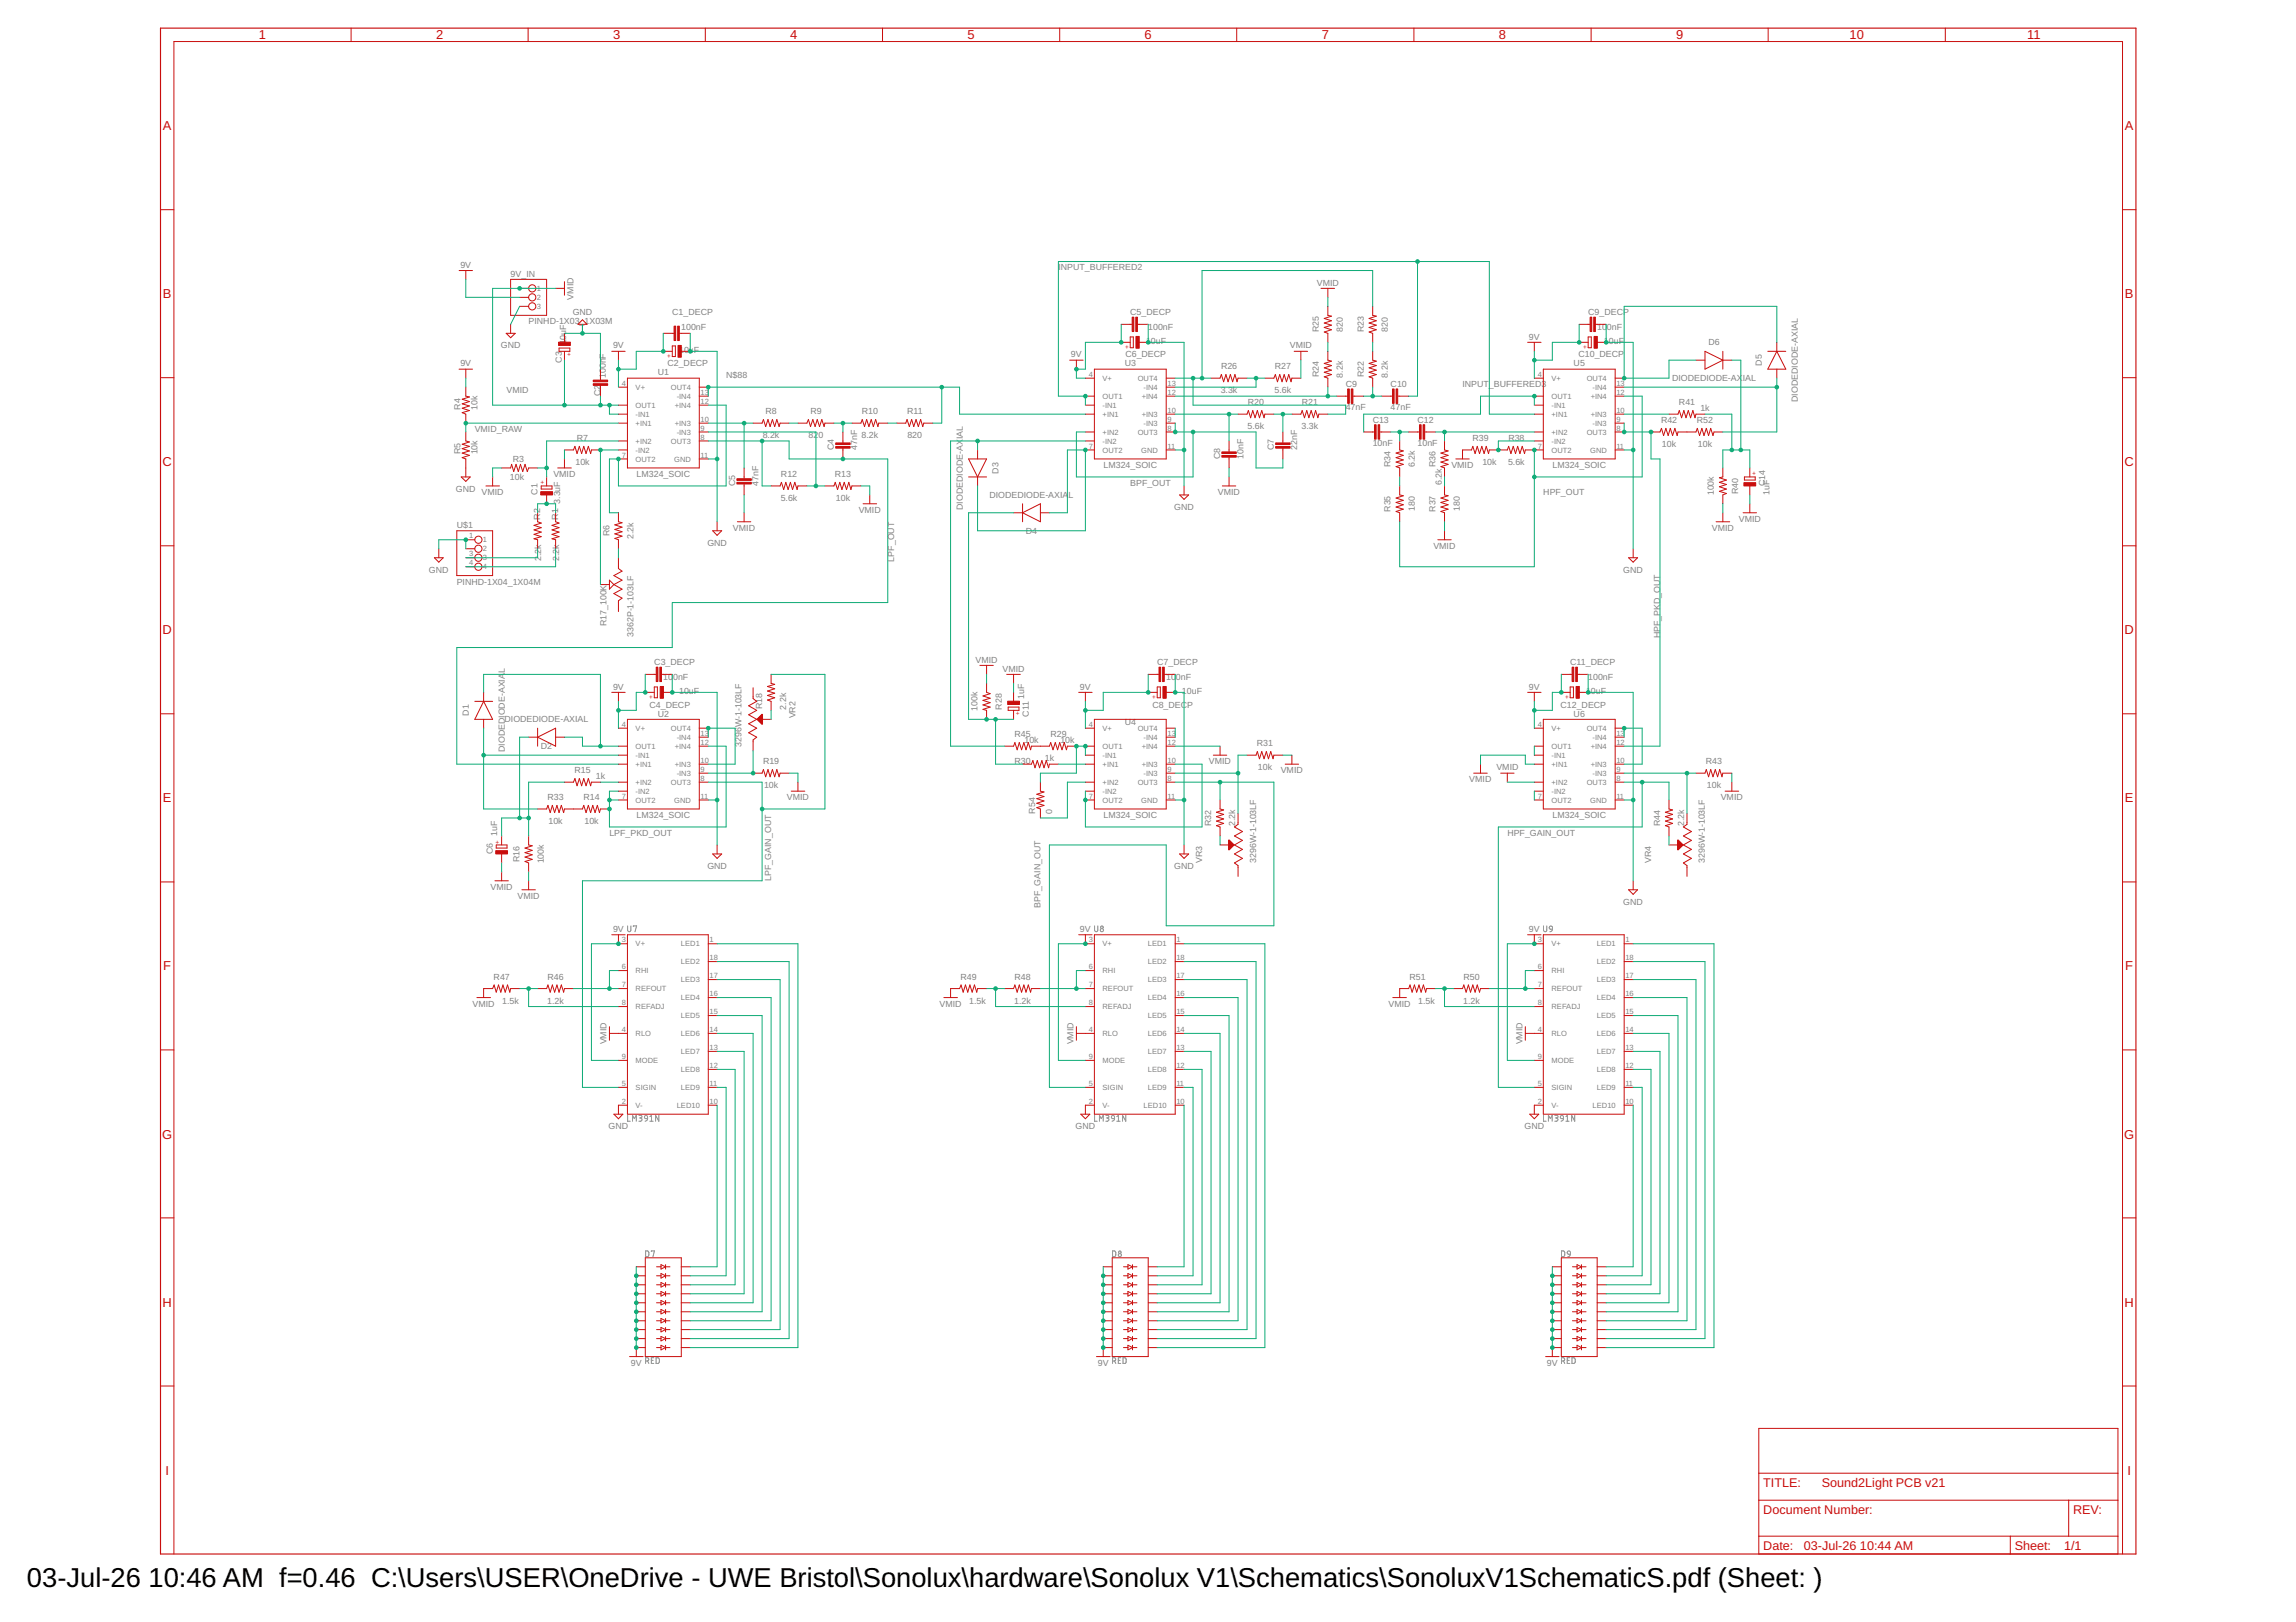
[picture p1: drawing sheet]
<svg xmlns="http://www.w3.org/2000/svg" width="297mm" height="210mm" viewBox="0 0 297 210" stroke-linecap="round" stroke-linejoin="round" font-family="sans-serif">
<defs><g id="words">
<g font-size="3.5">
<text x="3.5" y="205.4">03-Jul-26</text>
<text x="19.2" y="205.4">10:46 AM f=0.46 C:\Users\USER\OneDrive - UWE Bristol\Sonolux\hardware\Sonolux V1\Schematics\SonoluxV1SchematicS.pdf (Sheet: )</text>
</g>
<g font-size="1.7" fill="#c90d0c">
<text x="33.5" y="5.1">1</text>
<text x="56.4" y="5.1">2</text>
<text x="79.3" y="5.1">3</text>
<text x="102.2" y="5.1">4</text>
<text x="125.2" y="5.1">5</text>
<text x="148.1" y="5.1">6</text>
<text x="171" y="5.1">7</text>
<text x="193.9" y="5.1">8</text>
<text x="216.8" y="5.1">9</text>
<text x="239.3" y="5.1">10</text>
<text x="262.3" y="5.1">11</text>
<text x="21.1" y="16.8">A</text>
<text x="274.9" y="16.8">A</text>
<text x="21.1" y="38.6">B</text>
<text x="274.9" y="38.6">B</text>
<text x="21" y="60.3">C</text>
<text x="274.9" y="60.3">C</text>
<text x="21" y="82.1">D</text>
<text x="274.9" y="82.1">D</text>
<text x="21.1" y="103.8">E</text>
<text x="274.9" y="103.8">E</text>
<text x="21.1" y="125.6">F</text>
<text x="275" y="125.6">F</text>
<text x="21" y="147.3">G</text>
<text x="274.8" y="147.3">G</text>
<text x="21" y="169.1">H</text>
<text x="274.9" y="169.1">H</text>
<text x="21.4" y="190.8">I</text>
<text x="275.2" y="190.8">I</text>
</g>
<g font-size="1.6" fill="#c90d0c">
<text x="228.1" y="192.4">TITLE:</text>
<text x="228.1" y="195.9">Document Number:</text>
<text x="235.7" y="192.4">Sound2Light PCB v21</text>
<text x="268.2" y="195.9">REV:</text>
<text x="228.1" y="200.5">Date:</text>
<text x="233.4" y="200.5">03-Jul-26</text>
<text x="240.6" y="200.5">10:44 AM</text>
<text x="260.7" y="200.5">Sheet:</text>
<text x="267" y="200.5">1/1</text>
</g>
<g font-size="1.1" fill="#808080">
<text x="59.6" y="34.6">9V</text>
<text x="66.1" y="35.8">9V_IN</text>
<text x="136.9" y="35">I</text>
<text x="137.2" y="35">NPUT_BUFFERED2</text>
<text x="68.4" y="42">PINHD-1X03_1X03M</text>
<text x="74.1" y="40.8">GND</text>
<text x="74.2" y="38.8" transform="rotate(-90 74.2 38.8)">VMID</text>
<text x="87" y="40.8">C1_DECP</text>
<text x="146.2" y="40.8">C5_DECP</text>
<text x="170.4" y="37">VMID</text>
<text x="205.5" y="40.8">C9_DECP</text>
<text x="59.6" y="47.4">9V</text>
<text x="64.8" y="45.1">GND</text>
<text x="72.7" y="46.9" transform="rotate(-90 72.7 46.9)">C3</text>
<text x="73.3" y="44.6" transform="rotate(-90 73.3 44.6)">10uF</text>
<text x="79.3" y="45.1">9V</text>
<text x="86.4" y="47.4">C2_DECP</text>
<text x="87.9" y="45.7">10uF</text>
<text x="88.1" y="42.7">100nF</text>
<text x="138.6" y="46.3">9V</text>
<text x="145.5" y="47.4">U3</text>
<text x="145.6" y="46.3">C6_DECP</text>
<text x="148.3" y="44.5">10uF</text>
<text x="148.5" y="42.7">100nF</text>
<text x="158" y="47.8">R26</text>
<text x="164.9" y="47.8">R27</text>
<text x="166.9" y="45.1">VMID</text>
<text x="170.6" y="43" transform="rotate(-90 170.6 43)">R25</text>
<text x="173.7" y="42.9" transform="rotate(-90 173.7 42.9)">820</text>
<text x="176.4" y="43" transform="rotate(-90 176.4 43)">R23</text>
<text x="179.6" y="42.9" transform="rotate(-90 179.6 42.9)">820</text>
<text x="197.8" y="43.9">9V</text>
<text x="203.6" y="47.4">U5</text>
<text x="204.2" y="46.3">C10_DECP</text>
<text x="206.6" y="42.7">10</text>
<text x="207.5" y="44.5">10uF</text>
<text x="207.9" y="42.7">0nF</text>
<text x="221" y="44.7">D6</text>
<text x="227.9" y="47.3" transform="rotate(-90 227.9 47.3)">D5</text>
<text x="59.6" y="53" transform="rotate(-90 59.6 53)">R4</text>
<text x="61.8" y="53" transform="rotate(-90 61.8 53)">10k</text>
<text x="65.5" y="50.9">VMID</text>
<text x="77.7" y="51.3" transform="rotate(-90 77.7 51.3)">C2</text>
<text x="78.4" y="48.9" transform="rotate(-90 78.4 48.9)">100nF</text>
<text x="85.1" y="48.6">U1</text>
<text x="93.9" y="48.9">N$88</text>
<text x="99" y="53.6">R8</text>
<text x="104.8" y="53.6">R9</text>
<text x="111.5" y="53.6">R10</text>
<text x="117.3" y="53.6">R11</text>
<text x="157.9" y="50.9">3.3k</text>
<text x="161.4" y="52.4">R20</text>
<text x="164.9" y="50.9">5.6k</text>
<text x="168.4" y="52.4">R21</text>
<text x="170.6" y="48.8" transform="rotate(-90 170.6 48.8)">R24</text>
<text x="173.7" y="48.9" transform="rotate(-90 173.7 48.9)">8.2k</text>
<text x="174.1" y="53.1">47nF</text>
<text x="174.1" y="50.1">C9</text>
<text x="176.4" y="48.8" transform="rotate(-90 176.4 48.8)">R22</text>
<text x="179.6" y="48.9" transform="rotate(-90 179.6 48.9)">8.2k</text>
<text x="179.9" y="53.1">47nF</text>
<text x="179.9" y="50.1">C10</text>
<text x="189.2" y="50.1">INPUT_BUFFERED3</text>
<text x="216.3" y="49.3">DIODEDIODE-AX</text>
<text x="217.2" y="52.4">R41</text>
<text x="220" y="53.2">1k</text>
<text x="225.5" y="49.3">IAL</text>
<text x="232.6" y="52" transform="rotate(-90 232.6 52)">DIODEDIODE-AXIAL</text>
<text x="59.6" y="58.8" transform="rotate(-90 59.6 58.8)">R5</text>
<text x="61.4" y="55.9">VMID_RAW</text>
<text x="61.8" y="58.8" transform="rotate(-90 61.8 58.8)">10k</text>
<text x="66.3" y="59.7">R3</text>
<text x="74.6" y="57.1">R7</text>
<text x="98.7" y="56.7">8.2k</text>
<text x="104.6" y="56.7">82</text>
<text x="105.9" y="56.7">0</text>
<text x="107.9" y="58.2" transform="rotate(-90 107.9 58.2)">C4</text>
<text x="110.9" y="58.2" transform="rotate(-90 110.9 58.2)">47nF</text>
<text x="111.5" y="56.7">8.2k</text>
<text x="117.4" y="56.7">820</text>
<text x="124.6" y="56.9" transform="rotate(-90 124.6 56.9)">IAL</text>
<text x="157.8" y="59.4" transform="rotate(-90 157.8 59.4)">C8</text>
<text x="160.9" y="59.4" transform="rotate(-90 160.9 59.4)">10nF</text>
<text x="161.4" y="55.6">5.6k</text>
<text x="164.8" y="58.2" transform="rotate(-90 164.8 58.2)">C7</text>
<text x="167.8" y="58.2" transform="rotate(-90 167.8 58.2)">22nF</text>
<text x="168.4" y="55.6">3.3k</text>
<text x="177.6" y="57.8">10nF</text>
<text x="177.6" y="54.7">C13</text>
<text x="183.4" y="57.8">10nF</text>
<text x="183.4" y="54.7">C12</text>
<text x="190.5" y="57.1">R39</text>
<text x="195.1" y="57.1">R38</text>
<text x="214.9" y="54.7">R42</text>
<text x="215" y="57.9">10k</text>
<text x="219.5" y="54.7">R52</text>
<text x="219.7" y="57.9">10k</text>
<text x="59" y="63.7">GND</text>
<text x="62.3" y="64">VMID</text>
<text x="66" y="62.2">10k</text>
<text x="69.5" y="64" transform="rotate(-90 69.5 64)">C1</text>
<text x="71.6" y="61.7">VMID</text>
<text x="72.5" y="65.2" transform="rotate(-90 72.5 65.2)">3.3uF</text>
<text x="74.4" y="60.2">10k</text>
<text x="82.4" y="61.7">LM324_SOIC</text>
<text x="95.1" y="62.9" transform="rotate(-90 95.1 62.9)">C5</text>
<text x="98.1" y="62.9" transform="rotate(-90 98.1 62.9)">47nF</text>
<text x="101" y="64.8">5.6k</text>
<text x="101" y="61.7">R12</text>
<text x="108" y="61.7">R13</text>
<text x="108.1" y="64.8">10k</text>
<text x="124.6" y="66" transform="rotate(-90 124.6 66)">DIODEDIODE-AX</text>
<text x="128" y="64.4">DIODEDIODE-AXIA</text>
<text x="129.2" y="61.3" transform="rotate(-90 129.2 61.3)">D3</text>
<text x="138.2" y="64.4">L</text>
<text x="142.8" y="60.6">LM324_SOIC</text>
<text x="146.2" y="62.9">BPF_OUT</text>
<text x="157.6" y="64">VMID</text>
<text x="179.9" y="60.4" transform="rotate(-90 179.9 60.4)">R34</text>
<text x="183" y="60.5" transform="rotate(-90 183 60.5)">6.2k</text>
<text x="185.7" y="60.4" transform="rotate(-90 185.7 60.4)">R36</text>
<text x="186.5" y="62.8" transform="rotate(-90 186.5 62.8)">6.2k</text>
<text x="187.8" y="60.6">VMID</text>
<text x="191.8" y="60.2">10k</text>
<text x="195.1" y="60.2">5.6k</text>
<text x="199.7" y="64">HPF_OUT</text>
<text x="200.9" y="60.6">LM324_SOIC</text>
<text x="221.7" y="64.1" transform="rotate(-90 221.7 64.1)">100k</text>
<text x="224.9" y="63.9" transform="rotate(-90 224.9 63.9)">R40</text>
<text x="228.3" y="62.9" transform="rotate(-90 228.3 62.9)">C14</text>
<text x="228.9" y="64" transform="rotate(-90 228.9 64)">1uF</text>
<text x="59.1" y="68.3">U$1</text>
<text x="69.9" y="67.2" transform="rotate(-90 69.9 67.2)">R2</text>
<text x="72.2" y="67.2" transform="rotate(-90 72.2 67.2)">R1</text>
<text x="78.8" y="69.4" transform="rotate(-90 78.8 69.4)">R6</text>
<text x="82" y="69.8" transform="rotate(-90 82 69.8)">2.2k</text>
<text x="91.5" y="70.7">GND</text>
<text x="94.8" y="68.7">VMID</text>
<text x="111.1" y="66.4">VMID</text>
<text x="132.7" y="69.1">D4</text>
<text x="151.9" y="66">GND</text>
<text x="179.9" y="66.2" transform="rotate(-90 179.9 66.2)">R35</text>
<text x="183" y="66.2" transform="rotate(-90 183 66.2)">180</text>
<text x="185.4" y="71">VMID</text>
<text x="185.7" y="66.2" transform="rotate(-90 185.7 66.2)">R37</text>
<text x="188.8" y="66.2" transform="rotate(-90 188.8 66.2)">180</text>
<text x="221.5" y="68.7">VMID</text>
<text x="225" y="67.5">VMID</text>
<text x="55.5" y="74.1">GND</text>
<text x="59.1" y="75.7">PINHD-1X04_1X04M</text>
<text x="70" y="72.6" transform="rotate(-90 70 72.6)">2.2k</text>
<text x="72.3" y="72.6" transform="rotate(-90 72.3 72.6)">2.2k</text>
<text x="115.7" y="72.7" transform="rotate(-90 115.7 72.7)">LPF_OUT</text>
<text x="210" y="74.1">GND</text>
<text x="78.5" y="81.1" transform="rotate(-90 78.5 81.1)">R17_100K</text>
<text x="82" y="82.4" transform="rotate(-90 82 82.4)">3362P-1-103LF</text>
<text x="214.8" y="82.6" transform="rotate(-90 214.8 82.6)">HPF_PKD_OUT</text>
<text x="65.3" y="87.1" transform="rotate(-90 65.3 87.1)">L</text>
<text x="79.3" y="89.2">9V</text>
<text x="84.7" y="86.1">C3_DECP</text>
<text x="85.8" y="88">10</text>
<text x="87.1" y="88">0nF</text>
<text x="87.9" y="89.8">10uF</text>
<text x="126.2" y="85.8">VMID</text>
<text x="129.7" y="86.9">VMID</text>
<text x="139.7" y="89.2">9V</text>
<text x="149.7" y="86.1">C7_DECP</text>
<text x="150.9" y="88">10</text>
<text x="152.1" y="88">0nF</text>
<text x="152.9" y="89.8">10uF</text>
<text x="197.8" y="89.2">9V</text>
<text x="203.1" y="86.1">C11_DECP</text>
<text x="205.2" y="89.8">10uF</text>
<text x="205.5" y="88">100nF</text>
<text x="60.7" y="92.6" transform="rotate(-90 60.7 92.6)">D1</text>
<text x="65.3" y="93.5">DIODEDIODE-AXIAL</text>
<text x="84" y="91.6">C4_DECP</text>
<text x="85.1" y="92.7">U2</text>
<text x="98.6" y="91.8" transform="rotate(-90 98.6 91.8)">R18</text>
<text x="101.7" y="91.8" transform="rotate(-90 101.7 91.8)">2.2k</text>
<text x="102.9" y="93" transform="rotate(-90 102.9 93)">VR2</text>
<text x="126.5" y="92" transform="rotate(-90 126.5 92)">100k</text>
<text x="129.6" y="91.8" transform="rotate(-90 129.6 91.8)">R28</text>
<text x="131.2" y="95.4">R45</text>
<text x="132.5" y="90.4" transform="rotate(-90 132.5 90.4)">1uF</text>
<text x="133.1" y="92.8" transform="rotate(-90 133.1 92.8)">C11</text>
<text x="135.9" y="95.4">R29</text>
<text x="145.5" y="93.9">U4</text>
<text x="149.1" y="91.6">C8_DECP</text>
<text x="201.9" y="91.6">C12_DECP</text>
<text x="203.6" y="92.7">U6</text>
<text x="65.3" y="97.3" transform="rotate(-90 65.3 97.3)">DIODEDIODE-AXIA</text>
<text x="70" y="97">D2</text>
<text x="74.3" y="100.1">R15</text>
<text x="77.1" y="100.9">1k</text>
<text x="95.9" y="96.7" transform="rotate(-90 95.9 96.7)">3296W-1-103LF</text>
<text x="98.7" y="98.9">R19</text>
<text x="131.2" y="98.9">R30</text>
<text x="132.5" y="96.2">10k</text>
<text x="135.2" y="98.5">1k</text>
<text x="137.2" y="96.2">10k</text>
<text x="156.4" y="98.9">VMID</text>
<text x="162.6" y="96.6">R31</text>
<text x="162.7" y="99.7">10k</text>
<text x="165.7" y="100.1">VMID</text>
<text x="190.1" y="101.2">VMID</text>
<text x="193.6" y="99.7">VMID</text>
<text x="220.7" y="98.9">R43</text>
<text x="70.8" y="103.5">R33</text>
<text x="71" y="106.7">10k</text>
<text x="75.5" y="103.5">R14</text>
<text x="75.6" y="106.7">10k</text>
<text x="82.4" y="105.9">LM324_SOIC</text>
<text x="98.8" y="102">10k</text>
<text x="101.8" y="103.5">VMID</text>
<text x="133.9" y="105.3" transform="rotate(-90 133.9 105.3)">R54</text>
<text x="136.1" y="105.3" transform="rotate(-90 136.1 105.3)">0</text>
<text x="142.8" y="105.9">LM324_SOIC</text>
<text x="156.7" y="106.9" transform="rotate(-90 156.7 106.9)">R32</text>
<text x="159.8" y="106.9" transform="rotate(-90 159.8 106.9)">2.2k</text>
<text x="200.9" y="105.9">LM324_SOIC</text>
<text x="214.8" y="106.9" transform="rotate(-90 214.8 106.9)">R44</text>
<text x="217.9" y="106.9" transform="rotate(-90 217.9 106.9)">2.2k</text>
<text x="220.8" y="102">10k</text>
<text x="222.6" y="103.5">VMID</text>
<text x="63.7" y="110.5" transform="rotate(-90 63.7 110.5)">C6</text>
<text x="64.3" y="108.2" transform="rotate(-90 64.3 108.2)">1uF</text>
<text x="67.2" y="111.5" transform="rotate(-90 67.2 111.5)">R16</text>
<text x="70.4" y="111.7" transform="rotate(-90 70.4 111.7)">100k</text>
<text x="78.8" y="108.2">LPF_PKD_OUT</text>
<text x="91.5" y="112.5">GND</text>
<text x="99.8" y="114" transform="rotate(-90 99.8 114)">LPF_GAIN_OUT</text>
<text x="151.9" y="112.5">GND</text>
<text x="155.5" y="111.7" transform="rotate(-90 155.5 111.7)">VR3</text>
<text x="162.5" y="111.7" transform="rotate(-90 162.5 111.7)">3296W-1-103LF</text>
<text x="195" y="108.2">HPF_GAIN_OUT</text>
<text x="213.6" y="111.7" transform="rotate(-90 213.6 111.7)">VR4</text>
<text x="220.6" y="111.7" transform="rotate(-90 220.6 111.7)">3296W-1-103LF</text>
<text x="63.5" y="115.2">VMID</text>
<text x="66.9" y="116.3">VMID</text>
<text x="134.6" y="117.5" transform="rotate(-90 134.6 117.5)">BPF_GAIN_OUT</text>
<text x="210" y="117.1">GND</text>
<text x="79.3" y="120.6">9V</text>
<text x="139.7" y="120.6">9V</text>
<text x="197.8" y="120.6">9V</text>
<text x="61.1" y="130.3">VMID</text>
<text x="63.9" y="126.8">R47</text>
<text x="65" y="129.9">1.5k</text>
<text x="70.8" y="129.9">1.2k</text>
<text x="70.8" y="126.8">R46</text>
<text x="121.5" y="130.3">VMID</text>
<text x="124.3" y="126.8">R49</text>
<text x="125.4" y="129.9">1.5k</text>
<text x="131.2" y="129.9">1.2k</text>
<text x="131.2" y="126.8">R48</text>
<text x="179.6" y="130.3">VMID</text>
<text x="182.4" y="126.8">R51</text>
<text x="183.5" y="129.9">1.5k</text>
<text x="189.3" y="129.9">1.2k</text>
<text x="189.3" y="126.8">R50</text>
<text x="78.5" y="135.2" transform="rotate(-90 78.5 135.2)">VMID</text>
<text x="138.9" y="135.2" transform="rotate(-90 138.9 135.2)">VMID</text>
<text x="197" y="135.2" transform="rotate(-90 197 135.2)">VMID</text>
<text x="78.7" y="146.2">GND</text>
<text x="139.1" y="146.2">GND</text>
<text x="197.2" y="146.2">GND</text>
<text x="81.6" y="176.7">9V</text>
<text x="142" y="176.7">9V</text>
<text x="200.1" y="176.7">9V</text>
</g>
<g font-size="1" fill="#808080">
<text x="69.5" y="37.7">1</text>
<text x="69.5" y="38.8">2</text>
<text x="69.5" y="40">3</text>
<text x="80.5" y="49.9">4</text>
<text x="82.2" y="52.8">OUT1</text>
<text x="82.2" y="53.9">-IN1</text>
<text x="82.2" y="50.5">V+</text>
<text x="86.8" y="50.5">OUT4</text>
<text x="87.3" y="52.8">+IN4</text>
<text x="87.5" y="51.6">-IN4</text>
<text x="90.6" y="51.1">13</text>
<text x="90.6" y="52.3">12</text>
<text x="140.9" y="48.8">4</text>
<text x="142.6" y="51.6">OUT1</text>
<text x="142.6" y="52.8">-IN1</text>
<text x="142.6" y="53.9">+IN1</text>
<text x="142.6" y="49.3">V+</text>
<text x="147.2" y="49.3">OUT4</text>
<text x="147.7" y="53.9">+IN3</text>
<text x="147.7" y="51.6">+IN4</text>
<text x="148" y="50.5">-IN4</text>
<text x="151" y="53.4">10</text>
<text x="151" y="49.9">13</text>
<text x="151" y="51.1">12</text>
<text x="198.9" y="48.8">4</text>
<text x="200.7" y="51.6">OUT1</text>
<text x="200.7" y="52.8">-IN1</text>
<text x="200.7" y="53.9">+IN1</text>
<text x="200.7" y="49.3">V+</text>
<text x="205.3" y="49.3">OUT4</text>
<text x="205.8" y="53.9">+IN3</text>
<text x="205.8" y="51.6">+IN4</text>
<text x="206" y="50.5">-IN4</text>
<text x="209.1" y="53.4">10</text>
<text x="209.1" y="49.9">13</text>
<text x="209.1" y="51.1">12</text>
<text x="80.5" y="59.2">7</text>
<text x="82.2" y="58.6">-IN2</text>
<text x="82.2" y="55.1">+IN1</text>
<text x="82.2" y="57.4">+IN2</text>
<text x="82.2" y="59.7">OUT2</text>
<text x="86.8" y="57.4">OUT3</text>
<text x="87.2" y="59.7">GND</text>
<text x="87.3" y="55.1">+IN3</text>
<text x="87.5" y="56.3">-IN3</text>
<text x="90.6" y="55.7">9</text>
<text x="90.6" y="54.6">10</text>
<text x="90.6" y="59.2">11</text>
<text x="90.6" y="56.9">8</text>
<text x="140.9" y="58.1">7</text>
<text x="142.6" y="57.4">-IN2</text>
<text x="142.6" y="56.3">+IN2</text>
<text x="142.6" y="58.6">OUT2</text>
<text x="147.2" y="56.3">OUT3</text>
<text x="147.6" y="58.6">GND</text>
<text x="148" y="55.1">-IN3</text>
<text x="151" y="54.6">9</text>
<text x="151" y="58.1">11</text>
<text x="151" y="55.7">8</text>
<text x="198.9" y="58.1">7</text>
<text x="200.7" y="57.4">-IN2</text>
<text x="200.7" y="56.3">+IN2</text>
<text x="200.7" y="58.6">OUT2</text>
<text x="205.3" y="56.3">OUT3</text>
<text x="205.7" y="58.6">GND</text>
<text x="206" y="55.1">-IN3</text>
<text x="209.1" y="54.6">9</text>
<text x="209.1" y="58.1">11</text>
<text x="209.1" y="55.7">8</text>
<text x="60.7" y="69.7">1</text>
<text x="62.5" y="70.2">1</text>
<text x="62.5" y="71.4">2</text>
<text x="60.7" y="72">3</text>
<text x="60.7" y="73.2">4</text>
<text x="62.5" y="72.5">3</text>
<text x="62.5" y="73.7">4</text>
<text x="80.5" y="94.1">4</text>
<text x="82.2" y="94.6">V+</text>
<text x="86.8" y="94.6">OUT4</text>
<text x="87.5" y="95.8">-IN4</text>
<text x="90.6" y="95.2">13</text>
<text x="140.9" y="94.1">4</text>
<text x="142.6" y="94.6">V+</text>
<text x="147.2" y="94.6">OUT4</text>
<text x="148" y="95.8">-IN4</text>
<text x="151" y="95.2">13</text>
<text x="198.9" y="94.1">4</text>
<text x="200.7" y="94.6">V+</text>
<text x="205.3" y="94.6">OUT4</text>
<text x="206" y="95.8">-IN4</text>
<text x="209.1" y="95.2">13</text>
<text x="82.2" y="96.9">OUT1</text>
<text x="82.2" y="98.1">-IN1</text>
<text x="82.2" y="99.2">+IN1</text>
<text x="82.2" y="101.6">+IN2</text>
<text x="86.8" y="101.6">OUT3</text>
<text x="87.3" y="99.2">+IN3</text>
<text x="87.3" y="96.9">+IN4</text>
<text x="87.5" y="100.4">-IN3</text>
<text x="90.6" y="99.9">9</text>
<text x="90.6" y="98.7">10</text>
<text x="90.6" y="101.1">8</text>
<text x="90.6" y="96.4">12</text>
<text x="142.6" y="96.9">OUT1</text>
<text x="142.6" y="98.1">-IN1</text>
<text x="142.6" y="99.2">+IN1</text>
<text x="142.6" y="101.6">+IN2</text>
<text x="147.2" y="101.6">OUT3</text>
<text x="147.7" y="99.2">+IN3</text>
<text x="147.7" y="96.9">+IN4</text>
<text x="148" y="100.4">-IN3</text>
<text x="151" y="99.9">9</text>
<text x="151" y="98.7">10</text>
<text x="151" y="101.1">8</text>
<text x="151" y="96.4">12</text>
<text x="200.7" y="96.9">OUT1</text>
<text x="200.7" y="98.1">-IN1</text>
<text x="200.7" y="99.2">+IN1</text>
<text x="200.7" y="101.6">+IN2</text>
<text x="205.3" y="101.6">OUT3</text>
<text x="205.8" y="99.2">+IN3</text>
<text x="205.8" y="96.9">+IN4</text>
<text x="206" y="100.4">-IN3</text>
<text x="209.1" y="99.9">9</text>
<text x="209.1" y="98.7">10</text>
<text x="209.1" y="101.1">8</text>
<text x="209.1" y="96.4">12</text>
<text x="80.5" y="103.4">7</text>
<text x="82.2" y="102.7">-IN2</text>
<text x="82.2" y="103.9">OUT2</text>
<text x="87.2" y="103.9">GND</text>
<text x="90.6" y="103.4">11</text>
<text x="140.9" y="103.4">7</text>
<text x="142.6" y="102.7">-IN2</text>
<text x="142.6" y="103.9">OUT2</text>
<text x="147.6" y="103.9">GND</text>
<text x="151" y="103.4">11</text>
<text x="198.9" y="103.4">7</text>
<text x="200.7" y="102.7">-IN2</text>
<text x="200.7" y="103.9">OUT2</text>
<text x="205.7" y="103.9">GND</text>
<text x="209.1" y="103.4">11</text>
<text x="80.5" y="125.4">6</text>
<text x="80.5" y="122">3</text>
<text x="82.2" y="126">RHI</text>
<text x="82.2" y="122.5">V+</text>
<text x="88.1" y="122.5">LED1</text>
<text x="88.1" y="124.8">LED2</text>
<text x="91.8" y="122">1</text>
<text x="91.8" y="124.3">18</text>
<text x="140.9" y="125.4">6</text>
<text x="140.9" y="122">3</text>
<text x="142.6" y="126">RHI</text>
<text x="142.6" y="122.5">V+</text>
<text x="148.5" y="122.5">LED1</text>
<text x="148.5" y="124.8">LED2</text>
<text x="152.2" y="122">1</text>
<text x="152.2" y="124.3">18</text>
<text x="198.9" y="125.4">6</text>
<text x="198.9" y="122">3</text>
<text x="200.7" y="126">RHI</text>
<text x="200.7" y="122.5">V+</text>
<text x="206.6" y="122.5">LED1</text>
<text x="206.6" y="124.8">LED2</text>
<text x="210.3" y="122">1</text>
<text x="210.3" y="124.3">18</text>
<text x="80.5" y="130.1">8</text>
<text x="80.5" y="127.8">7</text>
<text x="82.2" y="130.6">REFADJ</text>
<text x="82.2" y="128.3">REFOUT</text>
<text x="88.1" y="127.1">LED3</text>
<text x="88.1" y="129.4">LED4</text>
<text x="88.1" y="131.8">LED5</text>
<text x="91.8" y="126.6">17</text>
<text x="91.8" y="128.9">16</text>
<text x="91.8" y="131.3">15</text>
<text x="140.9" y="130.1">8</text>
<text x="140.9" y="127.8">7</text>
<text x="142.6" y="130.6">REFADJ</text>
<text x="142.6" y="128.3">REFOUT</text>
<text x="148.5" y="127.1">LED3</text>
<text x="148.5" y="129.4">LED4</text>
<text x="148.5" y="131.8">LED5</text>
<text x="152.2" y="126.6">17</text>
<text x="152.2" y="128.9">16</text>
<text x="152.2" y="131.3">15</text>
<text x="198.9" y="130.1">8</text>
<text x="198.9" y="127.8">7</text>
<text x="200.7" y="130.6">REFADJ</text>
<text x="200.7" y="128.3">REFOUT</text>
<text x="206.6" y="127.1">LED3</text>
<text x="206.6" y="129.4">LED4</text>
<text x="206.6" y="131.8">LED5</text>
<text x="210.3" y="126.6">17</text>
<text x="210.3" y="128.9">16</text>
<text x="210.3" y="131.3">15</text>
<text x="80.5" y="137.1">9</text>
<text x="80.5" y="133.6">4</text>
<text x="82.2" y="137.6">MODE</text>
<text x="82.2" y="134.1">RLO</text>
<text x="88.1" y="134.1">LED6</text>
<text x="88.1" y="136.4">LED7</text>
<text x="91.8" y="133.6">14</text>
<text x="91.8" y="135.9">13</text>
<text x="140.9" y="137.1">9</text>
<text x="140.9" y="133.6">4</text>
<text x="142.6" y="137.6">MODE</text>
<text x="142.6" y="134.1">RLO</text>
<text x="148.5" y="134.1">LED6</text>
<text x="148.5" y="136.4">LED7</text>
<text x="152.2" y="133.6">14</text>
<text x="152.2" y="135.9">13</text>
<text x="198.9" y="137.1">9</text>
<text x="198.9" y="133.6">4</text>
<text x="200.7" y="137.6">MODE</text>
<text x="200.7" y="134.1">RLO</text>
<text x="206.6" y="134.1">LED6</text>
<text x="206.6" y="136.4">LED7</text>
<text x="210.3" y="133.6">14</text>
<text x="210.3" y="135.9">13</text>
<text x="80.5" y="140.5">5</text>
<text x="80.5" y="142.9">2</text>
<text x="82.2" y="141.1">SIGIN</text>
<text x="82.2" y="143.4">V-</text>
<text x="87.5" y="143.4">LED10</text>
<text x="88.1" y="138.7">LED8</text>
<text x="88.1" y="141.1">LED9</text>
<text x="91.8" y="138.2">12</text>
<text x="91.8" y="140.5">11</text>
<text x="91.8" y="142.9">10</text>
<text x="140.9" y="140.5">5</text>
<text x="140.9" y="142.9">2</text>
<text x="142.6" y="141.1">SIGIN</text>
<text x="142.6" y="143.4">V-</text>
<text x="148" y="143.4">LED10</text>
<text x="148.5" y="138.7">LED8</text>
<text x="148.5" y="141.1">LED9</text>
<text x="152.2" y="138.2">12</text>
<text x="152.2" y="140.5">11</text>
<text x="152.2" y="142.9">10</text>
<text x="198.9" y="140.5">5</text>
<text x="198.9" y="142.9">2</text>
<text x="200.7" y="141.1">SIGIN</text>
<text x="200.7" y="143.4">V-</text>
<text x="206" y="143.4">LED10</text>
<text x="206.6" y="138.7">LED8</text>
<text x="206.6" y="141.1">LED9</text>
<text x="210.3" y="138.2">12</text>
<text x="210.3" y="140.5">11</text>
<text x="210.3" y="142.9">10</text>
</g>
<g font-size=".8" fill="#c90d0c">
<text x="73.9" y="46.1" transform="rotate(-90 73.9 46.1)">+</text>
<text x="86.3" y="46.3">+</text>
<text x="145.6" y="45.1">+</text>
<text x="204.8" y="45.1">+</text>
<text x="70.4" y="62.7" transform="rotate(-90 70.4 62.7)">+</text>
<text x="227.2" y="61.5" transform="rotate(-90 227.2 61.5)">+</text>
<text x="84" y="90.4">+</text>
<text x="132" y="92.6" transform="rotate(-90 132 92.6)">+</text>
<text x="149.1" y="90.4">+</text>
<text x="202.5" y="90.4">+</text>
<text x="64.6" y="109.2" transform="rotate(-90 64.6 109.2)">+</text>
</g>
</g></defs>
<g fill="none" stroke="#808080" stroke-width=".13">
<path d="M81.2 119.8v.6a.21 .21 0 0 0 .2 .2 .21 .21 0 0 0 .2-.2v-.6M81.9 119.9v-.1h.5l-.3 .8M141.6 119.8v.6a.21 .21 0 0 0 .2 .2 .21 .21 0 0 0 .2-.2v-.6M199.7 119.8v.6a.21 .21 0 0 0 .2 .2 .21 .21 0 0 0 .2-.2v-.6M200.5 119.9a.2 .2 0 0 1 .2-.1 .2 .2 0 0 1 .2 .2v.2h-.4zM200.9 120.2l-.2 .3-.2 .1M81.2 144.3v.8h.3M81.8 145.1v-.8l.3 .5 .2-.5v.8M82.7 144.3l.3 .1v.3h-.3M82.9 144.7a.21 .21 0 0 1 .2 .2 .21 .21 0 0 1-.2 .2h-.2M83.4 144.4a.2 .2 0 0 1 .2-.1 .2 .2 0 0 1 .2 .2v.3h-.3l-.1-.1zM83.8 144.8a.33 .33 0 0 1-.3 .3"/>
<path d="M84.1 145.1h.4M84.1 144.5l.2-.2v.8M85.2 144.3v.8l-.4-.8v.8M141.6 144.3v.8h.3M142.2 145.1v-.8l.3 .5 .2-.5v.8M143.1 144.3l.3 .1 .1 .1-.1 .2h-.2M143.3 144.7a.21 .21 0 0 1 .2 .2 .21 .21 0 0 1-.2 .2h-.2M143.8 144.4a.2 .2 0 0 1 .2-.1 .2 .2 0 0 1 .2 .2v.3h-.3l-.1-.1zM144.2 144.8a.33 .33 0 0 1-.3 .3M144.5 145.1h.4M144.5 144.5l.2-.2v.8M145.6 144.3v.8l-.4-.8v.8"/>
<path d="M199.7 144.3v.8h.3M200.3 145.1v-.8l.3 .5 .2-.5v.8M201.1 144.3l.4 .1 .1 .1-.1 .2h-.3M201.4 144.7a.21 .21 0 0 1 .2 .2 .21 .21 0 0 1-.2 .2h-.3M201.9 144.4a.2 .2 0 0 1 .2-.1 .2 .2 0 0 1 .2 .2v.3l-.3-.1zM202.3 144.8a.33 .33 0 0 1-.3 .3M202.6 145.1h.4M202.6 144.5l.2-.2v.8M203.7 144.3v.8l-.4-.8v.8M83.5 176.1h.2a.21 .21 0 0 0 .2-.2 .21 .21 0 0 0-.2-.2h-.2v.7M83.5 161.9l.4 .1v.4l-.1 .2h-.3zM83.8 176.1l.1 .3"/>
<path d="M84.3 162v-.1h.4l-.2 .7M84.3 176h.2M84.6 175.7h-.3v.7h.3M84.9 175.7l.4 .1v.5l-.1 .1h-.3zM143.9 176.1h.2a.21 .21 0 0 0 .3-.2 .21 .21 0 0 0-.3-.2h-.2v.7M143.9 161.9l.4 .1 .1 .4-.1 .2h-.4zM144.2 176.1l.2 .3M144.7 176h.2M145 175.7h-.3v.7h.3M145.3 175.7l.4 .1v.5l-.1 .1h-.3zM202 176.1h.2a.21 .21 0 0 0 .2-.2 .21 .21 0 0 0-.2-.2h-.2v.7M202 161.9l.4 .1v.4l-.1 .2h-.3z"/>
<path d="M202.3 176.1l.1 .3M202.8 176h.2M202.8 162a.22 .22 0 0 1 .2-.1 .22 .22 0 0 1 .2 .2v.2h-.4zM203.1 175.7h-.3v.7h.3M203.2 162.3a.33 .33 0 0 1-.4 .3M203.4 175.7l.4 .1v.5l-.1 .1h-.3z"/>
<circle cx="142.6" cy="120" r=".17"/>
<circle cx="142.6" cy="120.4" r=".21"/>
<circle cx="144.9" cy="162.1" r=".16"/>
<circle cx="144.9" cy="162.4" r=".2"/>
</g>
<g fill="none" stroke="#c90d0c" stroke-width=".13">
<path d="M45.4 3.6v1.8M68.3 3.6v1.8M91.2 3.6v1.8M114.2 3.6v1.8M137.1 3.6v1.8M160 3.6v1.8M182.9 3.6v1.8M205.8 3.6v1.8M228.7 3.6v1.8M251.7 3.6v1.8M20.8 27.1h1.7M59.4 35h1.7"/>
<path d="M60.3 35v1.2M66.1 36.2h4.6v4.6h-4.6zM67.2 37.3h1.2M67.2 38.5h1.2M67.2 39.6h1.2M71.9 37.3h1.1M73 36.4v1.8M170.9 37.3h1.8M171.8 37.3v1.2M171.8 39.6v1.2l.5 .1-1 .3 1 .3-1 .3 1 .3-1 .3 1 .3-1 .3 .5 .1v1.2M177.6 39.6v1.2l.5 .1-1 .3 1 .3-1 .3 1 .3-1 .3 1 .3-1 .3 .5 .1v1.2M274.6 27.1h1.7"/>
<path d="M20.8 48.9h1.7M59.4 47.8h1.7M60.3 47.8v1.1M60.3 50.1v1.2l.4 .1-.9 .3 .9 .3-.9 .3 .9 .2-.9 .3 .9 .3-.9 .3 .5 .2v1.2M60.3 55.9v1.2l.4 .1-.9 .3 .9 .3-.9 .3 .9 .3-.9 .2 .9 .3-.9 .3 .5 .2v2.3M65.5 43.1h1.2l-.6 .6zM66.1 42v1.1M72.3 45h1.4v.5h-1.4zM73 58.2h1.2l.2-.4 .3 .9 .3-.9 .2 .9 .3-.9 .3 .9 .3-.9 .3 .9 .1-.5h1.2M73 43.1v1.2M73 45.5v1.1M73 59.4v1.2"/>
<path d="M75.4 41.4l.5 .6h-1.1zM75.4 42v1.1M77.7 47.8v1.4M77.7 49.9v1.4M79.1 45.5h1.8M80 58.2h1.2M80 52.4h1.2M80 53.6h1.2M80 50.1h1.2M80 54.8h1.2M80 59.4h1.2M80 57.1h1.2"/>
<path d="M80 45.5v1.1M81.2 48.9h9.3v11.7h-9.3zM85.8 43.1h1.4M85.8 45.5h1.2M87 44.8h.4v1.3h-.4zM87.9 43.1h1.4M88.1 45.5h1.2M90.5 55.9h1.1M90.5 52.4h1.1M90.5 50.1h1.1M90.5 54.8h1.1M90.5 51.3h1.1"/>
<path d="M90.5 59.4h1.1M90.5 57.1h1.1M97.4 54.8h1.2l.2-.5 .3 .9 .3-.9 .2 .9 .3-.9 .3 .9 .3-.9 .3 .9 .1-.4h1.2M103.2 54.8h1.2l.2-.5 .3 .9 .3-.9 .3 .9 .2-.9 .3 .9 .3-.9 .3 .9 .1-.4h1.2M109.1 55.9v1.4M109.1 58v1.4M110.2 54.8h1.2l.1-.5 .3 .9 .3-.9 .3 .9 .3-.9 .3 .9 .3-.9 .3 .9 .1-.4h1.2M116 54.8h1.2l.1-.5 .3 .9 .3-.9 .3 .9 .3-.9 .3 .9 .3-.9 .3 .9 .1-.4h1.2M125.3 59.4h2.3l-1.1 2.3zM126.5 58.2v1.2M138.4 46.6h1.7M139.3 46.6v1.2"/>
<path d="M140.4 48.9h1.2M140.4 55.9h1.2M140.4 58.2h1.2M140.4 52.4h1.2M140.4 53.6h1.2M140.4 51.3h1.2M140.4 57.1h1.2M141.6 47.8h9.3v11.6h-9.3zM145.1 42h1.4M145.1 44.3h1.1M146.2 43.6h.4v1.4h-.4zM147.2 42h1.3"/>
<path d="M147.4 44.3h1.1M150.9 48.9h1.1M150.9 55.9h1.1M150.9 58.2h1.1M150.9 53.6h1.1M150.9 50.1h1.1M150.9 54.8h1.1M150.9 51.3h1.1M156.7 48.9h1.1l.2-.4 .3 .9 .3-.9 .3 .9 .3-.9 .3 .9 .3-.9 .2 .9 .2-.5h1.1M159 57.1v1.4M159 59.2v1.4M160.2 53.6h1.1l.2-.5 .3 1 .3-1 .3 1 .3-1 .2 1 .3-1 .3 1 .1-.5h1.2"/>
<path d="M163.6 48.9h1.2l.2-.4 .3 .9 .3-.9 .3 .9 .2-.9 .3 .9 .3-.9 .3 .9 .1-.5h1.2M166 55.9v1.4M166 58v1.4M167.1 53.6h1.2l.2-.5 .3 1 .3-1 .2 1 .3-1 .3 1 .3-1 .3 1 .1-.5h1.2M167.4 45.5h1.8M168.3 45.5v1.1M171.8 45.5v1.1l.5 .1-1 .3 1 .3-1 .3 1 .3-1 .3 1 .3-1 .3 .5 .1v1.2M172.9 51.3h1.4M175 51.3h1.4M176.4 55.9h1.4M177.6 45.5v1.1l.5 .1-1 .3 1 .3-1 .3 1 .3-1 .3 1 .3-1 .3 .5 .1v1.2M178.5 55.9h1.4"/>
<path d="M178.8 51.3h1.3M180.8 51.3h1.4M181.1 57.1v1.1l.4 .2-.9 .2 .9 .3-.9 .3 .9 .3-.9 .3 .9 .3-.9 .3 .5 .2v1.1M182.2 55.9h1.4M184.3 55.9h1.4M186.9 57.1v1.1l.4 .2-.9 .2 .9 .3-.9 .3 .9 .3-.9 .3 .9 .3-.9 .3 .5 .2v1.1M188.3 59.4h1.8M197.6 44.3h1.8M198.5 48.9h1.2M198.5 55.9h1.2M198.5 52.4h1.2M198.5 53.6h1.2"/>
<path d="M198.5 51.3h1.2M198.5 57.1h1.2M198.5 44.3v1.2M199.7 58.2h-2.4l-.1 .5-.3-.9-.3 .9-.3-.9-.2 .9-.3-.9-.3 .9-.3-.9-.2 .4h-2.3l-.1 .5-.3-.9-.3 .9-.3-.9-.3 .9-.3-.9-.3 .9-.3-.9-.1 .4h-1.2v1.2M199.7 47.8h9.3v11.6h-9.3zM204.3 42h1.4M204.3 44.3h1.2M205.5 43.6h.4v1.4h-.4zM206.4 42h1.4M206.6 44.3h1.2M209 48.9h1.1M209 55.9h1.1"/>
<path d="M209 58.2h1.1M209 53.6h1.1M209 50.1h1.1M209 54.8h1.1M209 51.3h1.1M213.6 55.9h1.2l.1-.5 .3 1 .3-1 .3 1 .3-1 .3 1 .3-1 .3 1 .1-.5h2.3l.2-.5 .3 1 .3-1 .3 1 .2-1 .3 1 .3-1 .3 1 .1-.5h1.2M215.9 53.6h1.2l.2-.5 .3 1 .2-1 .3 1 .3-1 .3 1 .3-1 .3 1 .1-.5h1.2M219.4 46.6h1.2M220.6 45.5l2.3 1.1-2.3 1.2zM222.9 46.6h1.1M222.9 45.5v2.3M228.7 45.5h2.3"/>
<path d="M229.9 45.5l1.1 2.3h-2.3zM229.9 44.3v1.2M229.9 47.8v1.1M274.6 48.9h1.7M20.8 70.6h1.7M56.2 72.2h1.1l-.5 .5zM56.8 71v1.2M59.1 68.7h4.6v5.8h-4.6zM59.7 61.7h1.1l-.5 .6zM60.3 72.2h1.1M60.3 69.8h1.1M60.3 71h1.1"/>
<path d="M60.3 73.3h1.1M62.9 62.9h1.7M63.7 61.7v1.2M64.9 60.6h1.2l.1-.5 .3 .9 .3-.9 .3 .9 .2-.9 .3 .9 .3-.9 .3 .9 .2-.4h1.2M69.6 66.4v1.1l.4 .2-.9 .3 .9 .3-.9 .3 .9 .3-.9 .3 .9 .2-.9 .3 .5 .1v1.2M70 62.9h1.4v.4h-1.4zM70.7 61.7v1.2M70.7 64.1v1.1M71.9 66.4v1.1l.4 .2-.9 .3 .9 .3-.9 .3 .9 .3-.9 .3 .9 .2-.9 .3 .5 .1v1.2M72.2 60.6h1.7M77.7 75.6h1.1M78.8 75.1l.6 .5-.6 .6z"/>
<path d="M79.4 75.6l1.1 .6-1.1 .6 1.1 .6-.5 .3v1.4M80 66.4v1.1l.5 .1-1 .3 1 .3-1 .3 1 .3-1 .3 1 .3-1 .3 .5 .1v1.2M80 72.2v1.4l.5 .3-1.1 .6 1.1 .6-1.1 .5M92.2 68.7h1.2l-.6 .6zM92.8 67.5v1.2M95.4 67.5h1.7M96.3 60.6v1.4M96.3 62.7v1.4M96.3 66.4v1.1M99.8 62.9h1.1l.2-.5 .3 1 .3-1 .3 1 .3-1 .2 1 .3-1 .3 1 .1-.5h1.2M106.7 62.9h1.2l.2-.5 .3 1 .2-1 .3 1 .3-1 .3 1 .3-1 .3 1 .1-.5h1.2M111.7 65.2h1.7"/>
<path d="M112.5 64.1v1.1M125.3 61.7h2.3M126.5 61.7v1.2M131.1 66.4h1.2M132.3 66.4l2.3-1.2v2.3zM132.3 65.2v2.3M134.6 66.4h1.2M152.6 64.1h1.2l-.6 .5zM153.2 62.9v1.2M158.1 62.9h1.8M159 61.7v1.2M181.1 62.9v1.2l.4 .1-.9 .3 .9 .2-.9 .3 .9 .3-.9 .3 .9 .3-.9 .3 .5 .2v1.1"/>
<path d="M186 69.8h1.7M186.9 62.9v1.2l.4 .1-.9 .3 .9 .2-.9 .3 .9 .3-.9 .3 .9 .3-.9 .3 .5 .2v1.1M186.9 68.7v1.1M210.7 72.2h1.2l-.6 .5zM211.3 71v1.2M222 67.5h1.8M222.9 60.6v1.1l-.5 .1 1 .3-1 .3 1 .3-1 .3 1 .3-1 .3 1 .3-.5 .2v1.1M222.9 66.4v1.1M225.5 66.4h1.7M225.7 61.7h1.4v.4h-1.4zM226.4 60.6v1.1M226.4 62.9v1.2"/>
<path d="M226.4 65.2v1.2M274.6 70.6h1.7M20.8 92.4h1.7M61.4 90.8h2.3M62.6 90.8l1.1 2.3h-2.3zM62.6 89.6v1.2M62.6 93.1v1.1M68.4 95.4h1.2M69.6 95.4l2.3-1.2v2.4zM69.6 94.2v2.4M71.9 95.4h1.1M79.1 89.6h1.8"/>
<path d="M80 89.6v1.2M80 96.6h1.2M80 97.7h1.2M80 94.2h1.2M80 98.9h1.2M81.2 93.1h9.3v11.6h-9.3zM83.5 89.6h1.1M83.5 87.3h1.4M84.6 88.9h.4v1.4h-.4zM85.6 87.3h1.4M85.8 89.6h1.2M90.5 96.6h1.1"/>
<path d="M90.5 94.2h1.1M90.5 98.9h1.1M90.5 95.4h1.1M97.4 89v1.4l.5 .4-1 .5 1 .6-1 .6 1 .6-1 .6 1 .5-1 .6 1 .6-.5 .4v1.4M98 93.1l.6-.6v1.2zM98.6 93.1h1.2M99.8 87.3v1.1l.4 .2-.9 .2 .9 .3-.9 .3 .9 .3-.9 .3 .9 .3-.9 .3 .5 .2v1.1M126.8 86.1h1.7M127.6 88.4v1.2l.5 .2-.9 .3 .9 .3-.9 .2 .9 .3-.9 .3 .9 .3-.9 .3 .4 .1v1.2M127.6 86.1v1.2M130 96.6h1.1l.2-.5 .3 .9 .3-.9 .3 .9 .3-.9 .2 .9 .3-.9 .3 .9 .1-.4h2.4l.1-.5 .3 .9 .3-.9 .3 .9 .3-.9 .3 .9 .3-.9 .3 .9 .1-.4h1.2M130.2 87.3h1.8"/>
<path d="M130.4 91.5h1.4v.4h-1.4zM131.1 87.3v1.1M131.1 89.6v1.2M131.1 91.9v1.2M132.3 98.9h1.1l.2-.5 .3 1 .3-1 .3 1 .3-1 .3 1 .3-1 .3 1 .1-.5h1.1M139.6 89.6h1.7M140.4 96.6h1.2M140.4 97.7h1.2M140.4 94.2h1.2M140.4 98.9h1.2M140.4 89.6v1.2M141.6 93.1h9.3v11.6h-9.3z"/>
<path d="M148.5 89.6h1.2M148.5 87.3h1.4M149.7 88.9h.4v1.4h-.4zM150.6 87.3h1.4M150.9 96.6h1.1M150.9 94.2h1.1M150.9 98.9h1.1M150.9 95.4h1.1M150.9 89.6h1.1M157 97.7h1.7M157.8 96.6v1.1M161.3 97.7h1.2l.2-.4 .2 .9 .3-.9 .3 .9 .3-.9 .3 .9 .3-.9 .3 .9 .1-.5h1.2"/>
<path d="M166.3 98.9h1.7M167.1 97.7v1.2M191.5 98.9v1.2M197.6 89.6h1.8M198.5 96.6h1.2M198.5 97.7h1.2M198.5 94.2h1.2M198.5 98.9h1.2M198.5 89.6v1.2M199.7 93.1h9.3v11.6h-9.3zM202 89.6h1.1M202 87.3h1.4"/>
<path d="M203.1 88.9h.5v1.4h-.5zM204.1 87.3h1.4M204.3 89.6h1.2M209 96.6h1.1M209 94.2h1.1M209 98.9h1.1M209 95.4h1.1M274.6 92.4h1.7M20.8 114.1h1.7M64 114h1.8M64.2 109.3h1.4v.4h-1.4zM64.9 108.2v1.1"/>
<path d="M64.9 110.5v1.2M64.9 112.8v1.2M67.5 115.1h1.8M68.4 108.2v1.1l.5 .2-1 .2 1 .3-1 .3 1 .3-1 .3 1 .3-1 .3 .5 .2v1.1M68.4 114v1.1M69.6 104.7h1.1l.2-.5 .3 1 .3-1 .3 1 .3-1 .2 1 .3-1 .3 1 .1-.5h2.4l.1-.5 .3 1 .3-1 .3 1 .3-1 .3 1 .3-1 .3 1 .1-.5h1.1M73 101.2h1.2l.2-.4 .3 .9 .3-.9 .2 .9 .3-.9 .3 .9 .3-.9 .3 .9 .1-.5h1.2M80 102.4h1.2M80 103.5h1.2M80 101.2h1.2M90.5 100.1h1.1M90.5 103.5h1.1"/>
<path d="M90.5 101.2h1.1M92.2 110.5h1.2l-.6 .6zM92.8 109.3v1.2M97.4 100.1h1.2l.2-.5 .3 .9 .3-.9 .2 .9 .3-.9 .3 .9 .3-.9 .3 .9 .1-.4h1.2M102.4 102.4h1.7M103.2 101.2v1.2M134.6 101.2v1.2l.5 .1-1 .3 1 .3-1 .3 1 .3-1 .2 1 .3-1 .3 .5 .2v1.2M140.4 102.4h1.2M140.4 103.5h1.2M140.4 101.2h1.2M150.9 100.1h1.1M150.9 103.5h1.1"/>
<path d="M150.9 101.2h1.1M152.6 110.5h1.2l-.6 .6zM153.2 109.3v1.2M157.8 109.3h1.2M157.8 103.5v1.2l.5 .1-.9 .3 .9 .3-.9 .3 .9 .3-.9 .3 .9 .3-.9 .2 .4 .2v1.2M159 108.8l.6 .5-.6 .6zM160.2 105.3v1.4l-.5 .3 1 .6-1 .6 1 .6-1 .5 1 .6-1 .6 1 .6-1 .6 .5 .3v1.4M190.6 100.1h1.8M194.1 100.1h1.8M195 100.1v1.1M198.5 102.4h1.2M198.5 103.5h1.2"/>
<path d="M198.5 101.2h1.2M209 100.1h1.1M209 103.5h1.1M209 101.2h1.1M210.7 115.1h1.2l-.6 .6zM211.3 114v1.1M215.9 109.3h1.2M215.9 103.5v1.2l.5 .1-.9 .3 .9 .3-.9 .3 .9 .3-.9 .3 .9 .3-.9 .2 .4 .2v1.2M217.1 108.8l.6 .5-.6 .6zM218.2 105.3v1.4l-.4 .3 1 .6-1 .6 1 .6-1 .5 1 .6-1 .6 1 .6-1 .6 .4 .3v1.4M219.4 100.1h1.2l.1-.5 .3 .9 .3-.9 .3 .9 .3-.9 .3 .9 .3-.9 .3 .9 .1-.4h1.1M223.2 102.4h1.7"/>
<path d="M224 101.2v1.2M274.6 114.1h1.7M20.8 135.9h1.7M61.7 129.1h1.8M67.2 127.9h-1.1l-.1 .5-.3-.9-.3 .9-.3-.9-.3 .9-.3-.9-.3 .9-.3-.9-.2 .4h-1.1v1.2M69.6 127.9h1.1l.2-.4 .3 .9 .3-.9 .3 .9 .3-.9 .2 .9 .3-.9 .3 .9 .1-.5h1.2M78.8 133.7h2.4M78.8 132.9v1.7M79.1 121h1.8M80 121v1.1h1.2M80 137.2h1.2M80 130.3h1.2"/>
<path d="M80 127.9h1.2M80 125.6h1.2M81.2 121h10.4v23.2h-10.4zM91.6 122.1h1.2M91.6 124.4h1.2M91.6 126.8h1.2M91.6 129.1h1.2M91.6 131.4h1.2M91.6 133.7h1.2M91.6 136.1h1.2M91.6 138.4h1.2M122.1 129.1h1.8"/>
<path d="M127.6 127.9h-1.1l-.1 .5-.3-.9-.3 .9-.3-.9-.3 .9-.3-.9-.3 .9-.3-.9-.2 .4h-1.1v1.2M130 127.9h1.1l.2-.4 .3 .9 .3-.9 .3 .9 .3-.9 .2 .9 .3-.9 .3 .9 .1-.5h1.2M139.3 132.9v1.7M139.3 133.7h2.3M139.6 121h1.7M140.4 121v1.1h1.2M140.4 137.2h1.2M140.4 130.3h1.2M140.4 127.9h1.2M140.4 125.6h1.2M141.6 121h10.4v23.2h-10.4zM152 122.1h1.2"/>
<path d="M152 124.4h1.2M152 126.8h1.2M152 129.1h1.2M152 131.4h1.2M152 133.7h1.2M152 136.1h1.2M152 138.4h1.2M180.2 129.1h1.7M185.7 127.9h-1.1l-.2 .5-.3-.9-.2 .9-.3-.9-.3 .9-.3-.9-.3 .9-.3-.9-.2 .4h-1.1v1.2M188 127.9h1.2l.2-.4 .3 .9 .3-.9 .2 .9 .3-.9 .3 .9 .3-.9 .3 .9 .1-.5h1.2M197.3 133.7h2.4M197.3 132.9v1.7"/>
<path d="M197.6 121h1.8M198.5 121v1.1h1.2M198.5 137.2h1.2M198.5 130.3h1.2M198.5 127.9h1.2M198.5 125.6h1.2M199.7 121h10.4v23.2h-10.4zM210.1 122.1h1.2M210.1 124.4h1.2M210.1 126.8h1.2M210.1 129.1h1.2M210.1 131.4h1.2"/>
<path d="M210.1 133.7h1.2M210.1 136.1h1.2M210.1 138.4h1.2M274.6 135.9h1.7M20.8 157.6h1.7M79.4 144.2h1.2l-.6 .6zM80 140.7h1.2M81.2 143h-1.2v1.2M91.6 140.7h1.2M91.6 143h1.2M139.8 144.2h1.2l-.6 .6zM140.4 140.7h1.2"/>
<path d="M141.6 143h-1.2v1.2M152 140.7h1.2M152 143h1.2M197.9 144.2h1.2l-.6 .6zM198.5 140.7h1.2M199.7 143h-1.2v1.2M210.1 140.7h1.2M210.1 143h1.2M274.6 157.6h1.7M20.8 179.4h1.7M81.4 175.6h1.8M82.3 163.9h1.2"/>
<path d="M82.3 165.1h1.2M82.3 166.3h1.2M82.3 167.4h1.2M82.3 168.6h1.2M82.3 169.8h1.2M82.3 173.2h1.2M82.3 170.9h1.2M82.3 172.1h1.2M83.5 162.8h4.6v12.8h-4.6zM83.5 174.4h-1.2v1.2M84.9 163.9h.6M84.9 165.1h.6"/>
<path d="M84.9 174.4h.6M84.9 166.3h.6M84.9 167.4h.6M84.9 168.6h.6M84.9 169.8h.6M84.9 173.2h.6M84.9 170.9h.6M84.9 172.1h.6M85.5 167.1l.6 .3-.6 .3zM85.5 163.7l.6 .2-.6 .3zM85.5 164.8l.6 .3-.6 .3zM85.5 166l.6 .3-.6 .3z"/>
<path d="M85.5 168.3l.6 .3-.6 .3zM85.5 169.5l.6 .3-.6 .2zM85.5 170.6l.6 .3-.6 .3zM85.5 171.8l.6 .3-.6 .3zM85.5 173l.6 .2-.6 .3zM85.5 174.1l.6 .3-.6 .3zM86.1 163.7v.5M86.1 164.8v.6M86.1 166v.6M86.1 167.1v.6M86.1 168.3v.6M86.1 169.5v.5"/>
<path d="M86.1 170.6v.6M86.1 171.8v.6M86.1 173v.5M86.1 174.1v.6M86.1 163.9h.6M86.1 165.1h.6M86.1 174.4h.6M86.1 166.3h.6M86.1 167.4h.6M86.1 168.6h.6M86.1 169.8h.6M86.1 173.2h.6"/>
<path d="M86.1 170.9h.6M86.1 172.1h.6M88.1 163.9h1.2M88.1 165.1h1.2M88.1 174.4h1.2M88.1 166.3h1.2M88.1 167.4h1.2M88.1 168.6h1.2M88.1 169.8h1.2M88.1 173.2h1.2M88.1 170.9h1.2M88.1 172.1h1.2"/>
<path d="M141.9 175.6h1.7M142.7 163.9h1.2M142.7 165.1h1.2M142.7 166.3h1.2M142.7 167.4h1.2M142.7 168.6h1.2M142.7 169.8h1.2M142.7 173.2h1.2M142.7 170.9h1.2M142.7 172.1h1.2M143.9 162.8h4.6v12.8h-4.6zM143.9 174.4h-1.2v1.2"/>
<path d="M145.4 163.9h.5M145.4 165.1h.5M145.4 174.4h.5M145.4 166.3h.5M145.4 167.4h.5M145.4 168.6h.5M145.4 169.8h.5M145.4 173.2h.5M145.4 170.9h.5M145.4 172.1h.5M145.9 167.1l.6 .3-.6 .3zM145.9 163.7l.6 .2-.6 .3z"/>
<path d="M145.9 164.8l.6 .3-.6 .3zM145.9 166l.6 .3-.6 .3zM145.9 168.3l.6 .3-.6 .3zM145.9 169.5l.6 .3-.6 .2zM145.9 170.6l.6 .3-.6 .3zM145.9 171.8l.6 .3-.6 .3zM145.9 173l.6 .2-.6 .3zM145.9 174.1l.6 .3-.6 .3zM146.5 163.9h.6M146.5 165.1h.6M146.5 174.4h.6M146.5 166.3h.6"/>
<path d="M146.5 167.4h.6M146.5 168.6h.6M146.5 169.8h.6M146.5 173.2h.6M146.5 170.9h.6M146.5 172.1h.6M146.5 163.7v.5M146.5 164.8v.6M146.5 166v.6M146.5 167.1v.6M146.5 168.3v.6M146.5 169.5v.5"/>
<path d="M146.5 170.6v.6M146.5 171.8v.6M146.5 173v.5M146.5 174.1v.6M148.5 163.9h1.2M148.5 165.1h1.2M148.5 174.4h1.2M148.5 166.3h1.2M148.5 167.4h1.2M148.5 168.6h1.2M148.5 169.8h1.2M148.5 173.2h1.2"/>
<path d="M148.5 170.9h1.2M148.5 172.1h1.2M200 175.6h1.7M200.8 163.9h1.2M200.8 165.1h1.2M200.8 166.3h1.2M200.8 167.4h1.2M200.8 168.6h1.2M200.8 169.8h1.2M200.8 173.2h1.2M200.8 170.9h1.2M200.8 172.1h1.2"/>
<path d="M202 162.8h4.6v12.8h-4.6zM202 174.4h-1.2v1.2M203.4 163.9h.6M203.4 165.1h.6M203.4 174.4h.6M203.4 166.3h.6M203.4 167.4h.6M203.4 168.6h.6M203.4 169.8h.6M203.4 173.2h.6M203.4 170.9h.6M203.4 172.1h.6"/>
<path d="M204 167.1l.6 .3-.6 .3zM204 163.7l.6 .2-.6 .3zM204 164.8l.6 .3-.6 .3zM204 166l.6 .3-.6 .3zM204 168.3l.6 .3-.6 .3zM204 169.5l.6 .3-.6 .2zM204 170.6l.6 .3-.6 .3zM204 171.8l.6 .3-.6 .3zM204 173l.6 .2-.6 .3zM204 174.1l.6 .3-.6 .3zM204.6 163.9h.6M204.6 165.1h.6"/>
<path d="M204.6 174.4h.6M204.6 166.3h.6M204.6 167.4h.6M204.6 168.6h.6M204.6 169.8h.6M204.6 173.2h.6M204.6 170.9h.6M204.6 172.1h.6M204.6 163.7v.5M204.6 164.8v.6M204.6 166v.6M204.6 167.1v.6"/>
<path d="M204.6 168.3v.6M204.6 169.5v.5M204.6 170.6v.6M204.6 171.8v.6M204.6 173v.5M204.6 174.1v.6M206.6 163.9h1.2M206.6 165.1h1.2M206.6 174.4h1.2M206.6 166.3h1.2M206.6 167.4h1.2M206.6 168.6h1.2"/>
<path d="M206.6 169.8h1.2M206.6 173.2h1.2M206.6 170.9h1.2M206.6 172.1h1.2M274.6 179.4h1.7M227.5 184.8h46.5v16.3h-46.5zM227.5 194.1h46.5M227.5 198.8h46.5M227.5 190.6h46.5M260.1 198.8v2.3M267.6 194.1v4.7M22.5 201.1v-195.7h252.1v195.7"/>
<circle cx="68.9" cy="37.3" r=".47"/>
<circle cx="68.9" cy="39.6" r=".47"/>
<circle cx="68.9" cy="38.5" r=".47"/>
<circle cx="61.9" cy="71" r=".47"/>
<circle cx="61.9" cy="73.3" r=".47"/>
<circle cx="61.9" cy="69.8" r=".47"/>
<circle cx="61.9" cy="72.2" r=".47"/>
</g>
<g fill="#c90d0c" stroke="#c90d0c" stroke-width=".13">
<path d="M76.8 49.7h1.8v.2h-1.8z"/>
<path d="M76.8 49.2h1.8v.2h-1.8z"/>
<path d="M72.3 44.3h1.5v.4h-1.5z"/>
<path d="M70 63.6h1.5v.5h-1.5z"/>
<path d="M87.2 42.2h.2v1.9h-.2z"/>
<path d="M87.7 42.2h.2v1.9h-.2z"/>
<path d="M87.7 44.7h.4v1.5h-.4z"/>
<path d="M108.1 57.8h1.9v.2h-1.9z"/>
<path d="M108.1 57.3h1.9v.2h-1.9z"/>
<path d="M95.3 62.4h1.9v.2h-1.9z"/>
<path d="M95.3 62h1.9v.2h-1.9z"/>
<path d="M84.9 86.3h.2v1.9h-.2z"/>
<path d="M85.4 86.3h.2v1.9h-.2z"/>
<path d="M85.4 88.8h.4v1.6h-.4z"/>
<path d="M64.1 110.1h1.6v.4h-1.6z"/>
<path d="M146.5 41h.2v1.9h-.2z"/>
<path d="M146.9 41h.3v1.9h-.3z"/>
<path d="M147 43.5h.4v1.6h-.4z"/>
<path d="M165 57.8h1.9v.2h-1.9z"/>
<path d="M165 57.3h1.9v.2h-1.9z"/>
<path d="M158.1 58.9h1.8v.3h-1.8z"/>
<path d="M158.1 58.5h1.8v.2h-1.8z"/>
<path d="M174.3 50.3h.3v1.9h-.3z"/>
<path d="M174.8 50.3h.2v1.9h-.2z"/>
<path d="M180.1 50.3h.3v1.9h-.3z"/>
<path d="M180.6 50.3h.2v1.9h-.2z"/>
<path d="M149.9 86.3h.3v1.9h-.3z"/>
<path d="M150.4 86.3h.2v1.9h-.2z"/>
<path d="M150.5 88.8h.4v1.6h-.4z"/>
<path d="M130.4 90.7h1.5v.5h-1.5z"/>
<path d="M205.7 41h.2v1.9h-.2z"/>
<path d="M206.2 41h.2v1.9h-.2z"/>
<path d="M206.2 43.5h.5v1.6h-.5z"/>
<path d="M183.6 55h.3v1.8h-.3z"/>
<path d="M184.1 55h.2v1.8h-.2z"/>
<path d="M177.8 55h.2v1.8h-.2z"/>
<path d="M178.3 55h.2v1.8h-.2z"/>
<path d="M225.6 62.5h1.5v.4h-1.5z"/>
<path d="M203.4 86.3h.2v1.9h-.2z"/>
<path d="M203.9 86.3h.2v1.9h-.2z"/>
<path d="M203.9 88.8h.4v1.6h-.4z"/>
</g>
<g fill="#c90d0c" stroke="#c90d0c" stroke-width=".13">
<path d="M97.9 93.1l.7-.7v.1v1.2z" fill-rule="evenodd"/>
<path d="M158.9 108.7h.1l.7 .6-.7 .7h-.1z" fill-rule="evenodd"/>
<path d="M217 108.7h.1l.6 .6-.6 .7h-.1z" fill-rule="evenodd"/>
</g>
<path d="M20.8 3.6h255.5v197.5h-255.5z" fill="none" stroke="#c90d0c" stroke-width=".15"/>
<g fill="none" stroke="#0dab76" stroke-width=".13">
<path d="M60.3 36.2v2.3h6.9M67.2 39.6l-1.1 2.4M71.9 37.3h-8.2v15.1h16.3M171.8 38.5v1.1M177.6 39.6v-4.6h-22.1v13.9M183.4 33.8v17.5h-1.2M60.3 48.9v1.2M73 43.1h4.7v4.7M73 46.6v5.8M73 58.2v1.2M75.4 42v1.1M77.7 51.3v1.1"/>
<path d="M78.8 52.4v1.2h1.2M80 58.2h-2.3v17.4M80 54.8h-19.7v1.1M80 46.6v3.5M80 57.1h-9.3v4.6M85.8 43.1v2.4h-3.5v2.3h-2.3M89.3 43.1v2.4h3.5v22M91.6 52.4h2.3v10.5h-13.9v-3.5h-1.2v7h1.2M91.6 59.4h1.2M91.6 57.1h10.5v2.3h12.8v18.6h-27.9v5.8h-27.9v15.1h20.9M91.6 54.8h5.8M91.6 51.3v-1.2h32.5v3.5h16.3"/>
<path d="M91.6 55.9h14v7M96.3 54.8v5.8M98.6 57.1v5.8h1.2M102.1 54.8h1.1M107.9 54.8h2.3M109.1 54.8v1.1M114.9 54.8h1.1M121.8 50.1v4.7h-1.1M126.5 57.1v1.1M140.4 52.4v-1.1h-3.5v-17.5h55.8v19.8h5.8M140.4 55.9h-1.1v5.8h15v-5.8M140.4 57.1h-17.4v39.5h7"/>
<path d="M145.1 42v2.3h-4.7v3.5h-1.1v1.1h1.1M148.5 42v2.3h4.7v18.6M152 58.2h1.2M152 54.8v1.1h10.5v4.7h3.5v-1.2M152 48.9h4.7M152 53.6h8.2M152 51.3h20.9M154.3 48.9v3.5h19.8v1.2h-2.3M159 53.6v3.5M161.3 48.9h2.3M162.5 48.9v1.2h-10.5M164.8 53.6h2.3"/>
<path d="M166 53.6v2.3M168.3 46.6v2.3M171.8 44.3v1.2M171.8 50.1v1.2M176.4 51.3h2.4M177.6 44.3v1.2M177.6 50.1v1.2M179.9 55.9h2.3M181.1 55.9v1.2M185.7 55.9h12.8M186.9 55.9v1.2M198.5 45.5v3.4"/>
<path d="M198.5 52.4v-1.1h-7v2.3h-15.1v2.3M198.5 58.2v15.1h-17.4v-5.8M198.5 57.1h-4.7v1.1M204.3 42v2.3h-3.5v2.3h-2.3M207.8 42v2.3h3.5v26.7M210.1 54.8v1.1h3.5v3.5h1.2v37.2h-4.7M210.1 58.2h1.2M210.1 53.6h5.8M210.1 51.3h2.3v10.4h-13.9M210.1 50.1h19.8M220.6 53.6h3.4v4.6M224 46.6h1.2v11.6"/>
<path d="M229.9 44.3v-4.7h-19.8v9.3h5.8v-2.3h3.5M229.9 48.9v7h-7M56.8 71v-1.2h3.5v1.2M64.9 60.6h-1.2v1.1M69.6 66.4v-1.2h2.3v1.2M69.6 71v1.2h-9.3M69.6 60.6h1.1M71.9 71v2.3h-11.6M80 71v1.2M96.3 64.1v2.3M104.4 62.9h2.3M111.4 62.9h1.1v1.2"/>
<path d="M126.5 62.9v5.8h13.9v-10.5h-2.3v8.2h-2.3M131.1 66.4h-5.8v26.7h5.8M159 60.6v1.1M181.1 61.7v1.2M186.9 61.7v1.2M186.9 67.5v1.2M222.9 60.6v-2.4h3.5v2.4M222.9 65.2v1.2M226.4 64.1v1.1M62.6 89.6v-2.3h15.1v9.3M62.6 97.7h17.4M62.6 94.2v10.5h7"/>
<path d="M68.4 95.4h-1.2v10.5M73 95.4h2.4v1.2h4.6M80 90.8v3.4M83.5 87.3v2.3h-1.2v2.3h-2.3M87 87.3v2.3h5.8v19.7M91.6 96.6h2.3v10.4h-15.1v-4.6h1.2M91.6 95.4v-1.2h3.5v4.7h-3.5M97.4 97.2v2.9h-5.8M99.8 87.3h6.9v17.4h-8.1M99.8 91.9v1.2M127.6 87.3v1.1M128.8 93.1v5.8h3.5"/>
<path d="M131.1 88.4v1.2M136.9 98.9h3.5M140.4 90.8v3.4M140.4 97.7v-1.1h-1.1v3.5h-4.7v1.1M148.5 87.3v2.3h-5.8v2.3h-2.3M152 87.3v2.3h1.2v19.7M152 94.2v1.2M152 98.9h3.5v8.1h-15.1v-4.6M152 96.6h5.8M161.3 97.7h-1.1v7.6M166 97.7h1.1M191.5 98.9v-1.2h5.8v1.2h1.2"/>
<path d="M198.5 90.8v3.4M198.5 96.6v1.1M202 87.3v2.3h-1.2v2.3h-2.3M205.5 87.3v2.3h5.8v24.4M210.1 95.4v-1.2h2.3v4.7h-2.3M64.9 111.7v1.1M68.4 105.9h-3.5v2.3M68.4 112.8v1.2M73 101.2h-4.6v7M77.7 101.2h2.3M78.8 103.5h1.2M91.6 101.2h7v12.8h-23.2v26.7h4.6"/>
<path d="M91.6 103.5h1.2M102.1 100.1h1.1v1.1M140.4 101.2h-2.3v4.7h-3.5M152 103.5h1.2M152 100.1h8.2M152 101.2h12.8v18.6h-13.9v-10.5h-15.1v31.4h4.6M157.8 101.2v2.3M157.8 108.2v1.1M195 101.2h3.5M198.5 102.4v1.1M210.1 103.5h1.2M210.1 100.1h9.3"/>
<path d="M210.1 101.2h5.8v2.3M212.4 101.2v5.8h-18.6v33.7h4.7M215.9 108.2v1.1M218.2 100.1v5.2M224 100.1v1.1M67.2 127.9h2.4M68.4 127.9v2.4h11.6M74.2 127.9h5.8M80 122.1h-3.5v15.1h3.5M80 125.6h-1.2v2.3M92.8 122.1h10.4v52.3h-13.9M92.8 136.1h3.5v31.3h-7"/>
<path d="M92.8 124.4h9.3v48.8h-12.8M92.8 131.4h5.8v38.4h-9.3M92.8 138.4h2.3v27.9h-5.8M92.8 133.7h4.6v34.9h-8.1M92.8 129.1h7v41.8h-10.5M92.8 126.8h8.1v45.3h-11.6M127.6 127.9h2.4M128.8 127.9v2.4h11.6M134.6 127.9h5.8M140.4 122.1h-3.5v15.1h3.5M140.4 125.6h-1.1v2.3M153.2 122.1h10.4v52.3h-13.9"/>
<path d="M153.2 131.4h5.8v38.4h-9.3M153.2 138.4h2.3v27.9h-5.8M153.2 124.4h9.3v48.8h-12.8M153.2 133.7h4.6v34.9h-8.1M153.2 129.1h7v41.8h-10.5M153.2 136.1h3.5v31.3h-7M153.2 126.8h8.1v45.3h-11.6M185.7 127.9h2.3M186.9 127.9v2.4h11.6M192.7 127.9h5.8M198.5 122.1h-3.5v15.1h3.5M198.5 125.6h-1.2v2.3"/>
<path d="M211.3 122.1h10.4v52.3h-13.9M211.3 133.7h4.6v34.9h-8.1M211.3 136.1h3.5v31.3h-7M211.3 138.4h2.3v27.9h-5.8M211.3 129.1h6.9v41.8h-10.4M211.3 131.4h5.8v38.4h-9.3M211.3 126.8h8.1v45.3h-11.6M211.3 124.4h9.3v48.8h-12.8M92.8 143v20.9h-3.5M92.8 140.7h1.1v24.4h-4.6M153.2 143v20.9h-3.5M153.2 140.7h1.1v24.4h-4.6"/>
<path d="M211.3 143v20.9h-3.5M211.3 140.7h1.1v24.4h-4.6M82.3 163.9v10.5M142.7 163.9v10.5M200.8 163.9v10.5"/>
</g>
<g fill="#0dab76" stroke="#0dab76" stroke-width=".13">
<circle cx="92.8" cy="59.4" r=".23"/>
<circle cx="89.3" cy="45.5" r=".23"/>
<circle cx="75.4" cy="43.1" r=".23"/>
<circle cx="92.8" cy="103.5" r=".23"/>
<circle cx="87" cy="89.6" r=".23"/>
<circle cx="153.2" cy="58.2" r=".23"/>
<circle cx="148.5" cy="44.3" r=".23"/>
<circle cx="153.2" cy="103.5" r=".23"/>
<circle cx="152" cy="89.6" r=".23"/>
<circle cx="207.8" cy="44.3" r=".23"/>
<circle cx="211.3" cy="58.2" r=".23"/>
<circle cx="205.5" cy="89.6" r=".23"/>
<circle cx="211.3" cy="103.5" r=".23"/>
<circle cx="60.3" cy="69.8" r=".23"/>
<circle cx="70.7" cy="65.2" r=".23"/>
<circle cx="80" cy="47.8" r=".23"/>
<circle cx="85.8" cy="45.5" r=".23"/>
<circle cx="80" cy="91.9" r=".23"/>
<circle cx="83.5" cy="89.6" r=".23"/>
<circle cx="140.4" cy="91.9" r=".23"/>
<circle cx="148.5" cy="89.6" r=".23"/>
<circle cx="82.3" cy="173.2" r=".23"/>
<circle cx="82.3" cy="172.1" r=".23"/>
<circle cx="82.3" cy="170.9" r=".23"/>
<circle cx="82.3" cy="169.8" r=".23"/>
<circle cx="82.3" cy="168.6" r=".23"/>
<circle cx="82.3" cy="167.4" r=".23"/>
<circle cx="82.3" cy="166.3" r=".23"/>
<circle cx="82.3" cy="165.1" r=".23"/>
<circle cx="82.3" cy="174.4" r=".23"/>
<circle cx="140.4" cy="122.1" r=".23"/>
<circle cx="142.7" cy="173.2" r=".23"/>
<circle cx="142.7" cy="172.1" r=".23"/>
<circle cx="142.7" cy="170.9" r=".23"/>
<circle cx="142.7" cy="169.8" r=".23"/>
<circle cx="142.7" cy="168.6" r=".23"/>
<circle cx="142.7" cy="167.4" r=".23"/>
<circle cx="142.7" cy="166.3" r=".23"/>
<circle cx="142.7" cy="165.1" r=".23"/>
<circle cx="142.7" cy="174.4" r=".23"/>
<circle cx="198.5" cy="122.1" r=".23"/>
<circle cx="200.8" cy="173.2" r=".23"/>
<circle cx="200.8" cy="172.1" r=".23"/>
<circle cx="200.8" cy="170.9" r=".23"/>
<circle cx="200.8" cy="169.8" r=".23"/>
<circle cx="200.8" cy="168.6" r=".23"/>
<circle cx="200.8" cy="167.4" r=".23"/>
<circle cx="200.8" cy="166.3" r=".23"/>
<circle cx="200.8" cy="165.1" r=".23"/>
<circle cx="200.8" cy="174.4" r=".23"/>
<circle cx="80" cy="122.1" r=".23"/>
<circle cx="145.1" cy="44.3" r=".23"/>
<circle cx="139.3" cy="47.8" r=".23"/>
<circle cx="198.5" cy="91.9" r=".23"/>
<circle cx="202" cy="89.6" r=".23"/>
<circle cx="198.5" cy="46.6" r=".23"/>
<circle cx="204.3" cy="44.3" r=".23"/>
<circle cx="60.3" cy="54.8" r=".23"/>
<circle cx="67.2" cy="37.3" r=".23"/>
<circle cx="78.8" cy="52.4" r=".23"/>
<circle cx="77.7" cy="52.4" r=".23"/>
<circle cx="73" cy="52.4" r=".23"/>
<circle cx="70.7" cy="60.6" r=".23"/>
<circle cx="77.7" cy="58.2" r=".23"/>
<circle cx="80" cy="59.4" r=".23"/>
<circle cx="96.3" cy="54.8" r=".23"/>
<circle cx="109.1" cy="54.8" r=".23"/>
<circle cx="109.1" cy="59.4" r=".23"/>
<circle cx="98.6" cy="57.1" r=".23"/>
<circle cx="105.6" cy="62.9" r=".23"/>
<circle cx="77.7" cy="96.6" r=".23"/>
<circle cx="62.6" cy="97.7" r=".23"/>
<circle cx="67.2" cy="105.9" r=".23"/>
<circle cx="68.4" cy="105.9" r=".23"/>
<circle cx="98.6" cy="104.7" r=".23"/>
<circle cx="159" cy="53.6" r=".23"/>
<circle cx="155.5" cy="48.9" r=".23"/>
<circle cx="154.3" cy="48.9" r=".23"/>
<circle cx="166" cy="53.6" r=".23"/>
<circle cx="177.6" cy="51.3" r=".23"/>
<circle cx="171.8" cy="51.3" r=".23"/>
<circle cx="162.5" cy="48.9" r=".23"/>
<circle cx="152" cy="55.9" r=".23"/>
<circle cx="154.3" cy="55.9" r=".23"/>
<circle cx="126.5" cy="57.1" r=".23"/>
<circle cx="140.4" cy="58.2" r=".23"/>
<circle cx="127.6" cy="93.1" r=".23"/>
<circle cx="128.8" cy="93.1" r=".23"/>
<circle cx="140.4" cy="96.6" r=".23"/>
<circle cx="139.3" cy="96.6" r=".23"/>
<circle cx="140.4" cy="103.5" r=".23"/>
<circle cx="157.8" cy="101.2" r=".23"/>
<circle cx="160.2" cy="100.1" r=".23"/>
<circle cx="198.5" cy="51.3" r=".23"/>
<circle cx="181.1" cy="55.9" r=".23"/>
<circle cx="186.9" cy="55.9" r=".23"/>
<circle cx="193.8" cy="58.2" r=".23"/>
<circle cx="198.5" cy="61.7" r=".23"/>
<circle cx="198.5" cy="58.2" r=".23"/>
<circle cx="229.9" cy="50.1" r=".23"/>
<circle cx="210.1" cy="48.9" r=".23"/>
<circle cx="224" cy="58.2" r=".23"/>
<circle cx="225.2" cy="58.2" r=".23"/>
<circle cx="210.1" cy="55.9" r=".23"/>
<circle cx="213.6" cy="55.9" r=".23"/>
<circle cx="210.1" cy="94.2" r=".23"/>
<circle cx="212.4" cy="101.2" r=".23"/>
<circle cx="218.2" cy="100.1" r=".23"/>
<circle cx="78.8" cy="127.9" r=".23"/>
<circle cx="68.4" cy="127.9" r=".23"/>
<circle cx="139.3" cy="127.9" r=".23"/>
<circle cx="128.8" cy="127.9" r=".23"/>
<circle cx="197.3" cy="127.9" r=".23"/>
<circle cx="186.9" cy="127.9" r=".23"/>
<circle cx="78.8" cy="104.7" r=".23"/>
<circle cx="78.8" cy="103.5" r=".23"/>
<circle cx="91.6" cy="94.2" r=".23"/>
<circle cx="97.4" cy="100.1" r=".23"/>
<circle cx="121.8" cy="50.1" r=".23"/>
<circle cx="91.6" cy="50.1" r=".23"/>
<circle cx="140.4" cy="51.3" r=".23"/>
<circle cx="183.4" cy="33.8" r=".23"/>
</g>
<use href="#words"/>
</svg>
